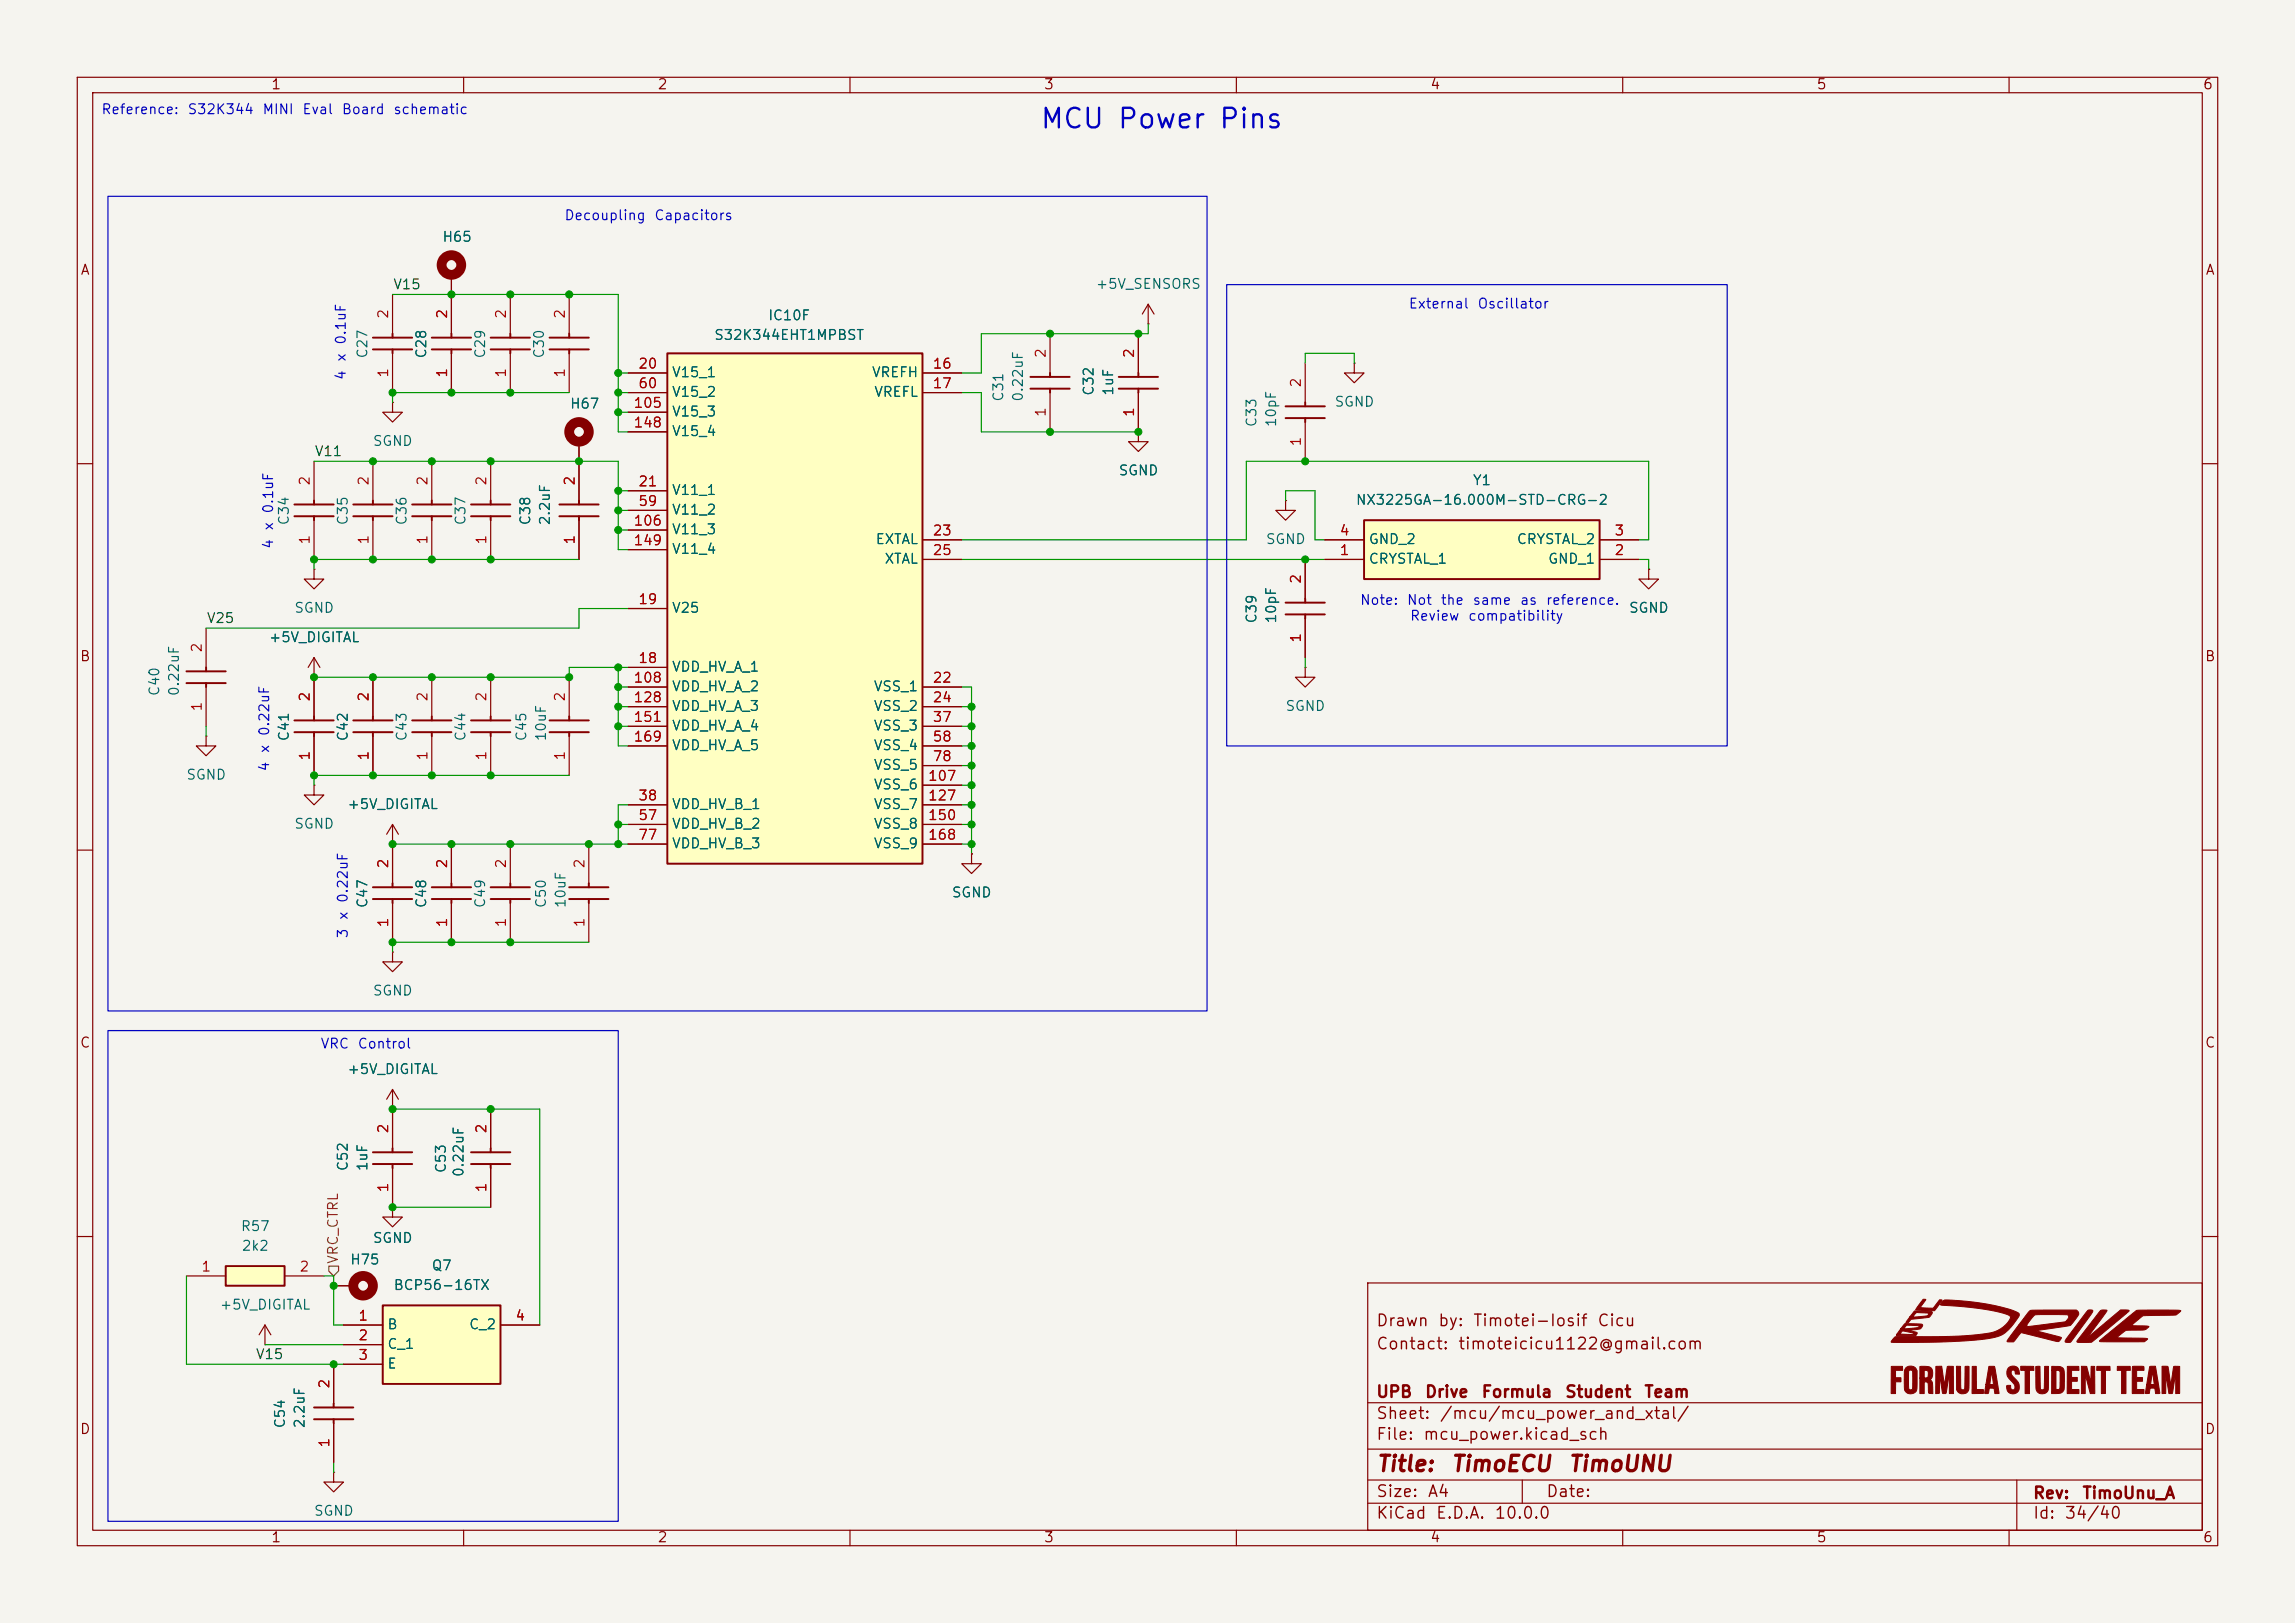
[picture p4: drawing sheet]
<svg xmlns="http://www.w3.org/2000/svg" width="297mm" height="210mm" viewBox="0 0 297 210" stroke-linecap="round" stroke-linejoin="round" font-family="sans-serif">
<defs><g id="words">
<g font-size="2.5" fill="#0000c2">
<text x="134.5" y="17.3">MCU</text>
<text x="144.5" y="17.3">Power</text>
<text x="157.6" y="17.3">Pins</text>
</g>
<g font-size="2" fill="#840000">
<text x="178" y="190.9">Title:</text>
<text x="187.7" y="190.9">TimoECU</text>
<text x="202.8" y="190.9">TimoUNU</text>
</g>
<g font-size="1.5" fill="#840000">
<text x="178" y="172">Drawn</text>
<text x="186" y="172">by:</text>
<text x="190.5" y="172">Timotei-Iosif</text>
<text x="206.6" y="172">Cicu</text>
<text x="178" y="175">Contact:</text>
<text x="188.6" y="175">timoteicicu1122@gmail.com</text>
<text x="178" y="184">Sheet:</text>
<text x="178" y="181.2">UPB</text>
<text x="184.3" y="181.2">Drive</text>
<text x="186.2" y="184">/mcu/mcu_power_and_xtal/</text>
<text x="191.6" y="181.2">Formula</text>
<text x="202.4" y="181.2">Student</text>
<text x="212.7" y="181.2">Team</text>
<text x="178" y="186.7">File:</text>
<text x="184.1" y="186.7">mcu_power.kicad_sch</text>
<text x="178" y="196.9">KiCad</text>
<text x="178" y="194.1">Size:</text>
<text x="184.7" y="194.1">A4</text>
<text x="185.7" y="196.9">E.D.A.</text>
<text x="193.3" y="196.9">10.0.0</text>
<text x="200" y="194.1">Date:</text>
<text x="263" y="194.3">Rev:</text>
<text x="263" y="196.9">Id:</text>
<text x="267.1" y="196.9">34/40</text>
<text x="269.4" y="194.3">TimoUnu_A</text>
</g>
<g font-size="1.3" fill="#840000">
<text x="35" y="11.9">1</text>
<text x="85" y="11.9">2</text>
<text x="135" y="11.9">3</text>
<text x="185" y="11.9">4</text>
<text x="235" y="11.9">5</text>
<text x="285" y="11.9">6</text>
<text x="10.3" y="35.9">A</text>
<text x="285.3" y="35.9">A</text>
<text x="10.3" y="85.9">B</text>
<text x="285.3" y="85.9">B</text>
<text x="10.3" y="135.9">C</text>
<text x="285.3" y="135.9">C</text>
<text x="10.3" y="185.9">D</text>
<text x="285.3" y="185.9">D</text>
<text x="35" y="199.9">1</text>
<text x="85" y="199.9">2</text>
<text x="135" y="199.9">3</text>
<text x="185" y="199.9">4</text>
<text x="235" y="199.9">5</text>
<text x="285" y="199.9">6</text>
</g>
<g font-size="1.3" fill="#0000c2">
<text x="13" y="15.1">Reference:</text>
<text x="24.2" y="15.1">S32K344</text>
<text x="33.9" y="15.1">MINI</text>
<text x="39" y="15.1">Eval</text>
<text x="44.1" y="15.1">Board</text>
<text x="50.8" y="15.1">schematic</text>
<text x="73" y="28.8">Decoupling</text>
<text x="84.6" y="28.8">Capacitors</text>
<text x="182.2" y="40.2">External</text>
<text x="191.1" y="40.2">Oscillator</text>
<text x="45.1" y="46.9" transform="rotate(-90 45.1 46.9)">x</text>
<text x="45.1" y="44.7" transform="rotate(-90 45.1 44.7)">0.1uF</text>
<text x="45.1" y="49.3" transform="rotate(-90 45.1 49.3)">4</text>
<text x="35.7" y="71.1" transform="rotate(-90 35.7 71.1)">4</text>
<text x="35.7" y="68.7" transform="rotate(-90 35.7 68.7)">x</text>
<text x="35.7" y="66.5" transform="rotate(-90 35.7 66.5)">0.1uF</text>
<text x="175.9" y="78.6">Note:</text>
<text x="182" y="78.6">Not</text>
<text x="182.4" y="80.6">Review</text>
<text x="186.4" y="78.6">the</text>
<text x="189.9" y="80.6">compatibility</text>
<text x="190.5" y="78.6">same</text>
<text x="196.6" y="78.6">as</text>
<text x="200" y="78.6">reference.</text>
<text x="35.2" y="95.3" transform="rotate(-90 35.2 95.3)">0.22uF</text>
<text x="35.2" y="99.9" transform="rotate(-90 35.2 99.9)">4</text>
<text x="35.2" y="97.5" transform="rotate(-90 35.2 97.5)">x</text>
<text x="45.3" y="119.1" transform="rotate(-90 45.3 119.1)">x</text>
<text x="45.3" y="116.9" transform="rotate(-90 45.3 116.9)">0.22uF</text>
<text x="45.3" y="121.5" transform="rotate(-90 45.3 121.5)">3</text>
<text x="41.4" y="136">VRC</text>
<text x="46.2" y="136">Control</text>
</g>
<g font-size="1.3" fill="#006464">
<text x="57.2" y="31.6">H65</text>
<text x="99.3" y="41.8">IC10F</text>
<text x="141.7" y="37.7">+5V_SENSORS</text>
<text x="47.9" y="46.5" transform="rotate(-90 47.9 46.5)">C27</text>
<text x="55.5" y="46.5" transform="rotate(-90 55.5 46.5)">C28</text>
<text x="63.1" y="46.5" transform="rotate(-90 63.1 46.5)">C29</text>
<text x="70.7" y="46.5" transform="rotate(-90 70.7 46.5)">C30</text>
<text x="92.3" y="44.3">S32K344EHT1MPBST</text>
<text x="73.7" y="53.2">H67</text>
<text x="86.9" y="49.1">V15_1</text>
<text x="86.9" y="51.7">V15_2</text>
<text x="112.7" y="49.1">VREFH</text>
<text x="113" y="51.7">VREFL</text>
<text x="130.1" y="52.1" transform="rotate(-90 130.1 52.1)">C31</text>
<text x="132.7" y="52.1" transform="rotate(-90 132.7 52.1)">0.22uF</text>
<text x="141.8" y="51.3" transform="rotate(-90 141.8 51.3)">C32</text>
<text x="144.4" y="51.3" transform="rotate(-90 144.4 51.3)">1uF</text>
<text x="172.6" y="52.9">SGND</text>
<text x="48.2" y="58">SGND</text>
<text x="86.9" y="54.2">V15_3</text>
<text x="86.9" y="56.7">V15_4</text>
<text x="162.9" y="55.4" transform="rotate(-90 162.9 55.4)">C33</text>
<text x="165.5" y="55.4" transform="rotate(-90 165.5 55.4)">10pF</text>
<text x="86.9" y="64.4">V11_1</text>
<text x="144.7" y="61.8">SGND</text>
<text x="175.4" y="65.6">NX3225GA-16.000M-STD-CRG-2</text>
<text x="190.5" y="63.1">Y1</text>
<text x="37.7" y="68.1" transform="rotate(-90 37.7 68.1)">C34</text>
<text x="45.3" y="68.1" transform="rotate(-90 45.3 68.1)">C35</text>
<text x="52.9" y="68.1" transform="rotate(-90 52.9 68.1)">C36</text>
<text x="60.6" y="68.1" transform="rotate(-90 60.6 68.1)">C37</text>
<text x="68.9" y="68.1" transform="rotate(-90 68.9 68.1)">C38</text>
<text x="71.5" y="68.1" transform="rotate(-90 71.5 68.1)">2.2uF</text>
<text x="86.9" y="66.9">V11_2</text>
<text x="86.9" y="69.4">V11_3</text>
<text x="86.9" y="72">V11_4</text>
<text x="113.2" y="70.7">EXTAL</text>
<text x="163.7" y="70.7">SGND</text>
<text x="177" y="70.7">GND_2</text>
<text x="196.2" y="70.7">CRYSTAL_2</text>
<text x="114.4" y="73.3">XTAL</text>
<text x="177" y="73.3">CRYSTAL_1</text>
<text x="200.3" y="73.3">GND_1</text>
<text x="34.7" y="83.4">+5V_DIGITAL</text>
<text x="38" y="79.6">SGND</text>
<text x="86.9" y="79.6">V25</text>
<text x="162.9" y="80.8" transform="rotate(-90 162.9 80.8)">C39</text>
<text x="165.5" y="80.8" transform="rotate(-90 165.5 80.8)">10pF</text>
<text x="210.7" y="79.6">SGND</text>
<text x="86.9" y="87.2">VDD_HV_A_1</text>
<text x="86.9" y="89.8">VDD_HV_A_2</text>
<text x="113" y="89.8">VSS_1</text>
<text x="20.9" y="90.2" transform="rotate(-90 20.9 90.2)">C40</text>
<text x="23.5" y="90.2" transform="rotate(-90 23.5 90.2)">0.22uF</text>
<text x="86.9" y="92.3">VDD_HV_A_3</text>
<text x="86.9" y="94.8">VDD_HV_A_4</text>
<text x="113" y="92.3">VSS_2</text>
<text x="113" y="94.8">VSS_3</text>
<text x="166.3" y="92.3">SGND</text>
<text x="24" y="101.2">SGND</text>
<text x="37.7" y="96" transform="rotate(-90 37.7 96)">C41</text>
<text x="45.3" y="96" transform="rotate(-90 45.3 96)">C42</text>
<text x="52.9" y="96" transform="rotate(-90 52.9 96)">C43</text>
<text x="60.6" y="96" transform="rotate(-90 60.6 96)">C44</text>
<text x="68.4" y="96" transform="rotate(-90 68.4 96)">C45</text>
<text x="71" y="96" transform="rotate(-90 71 96)">10uF</text>
<text x="86.9" y="97.4">VDD_HV_A_5</text>
<text x="113" y="97.4">VSS_4</text>
<text x="113" y="99.9">VSS_5</text>
<text x="38" y="107.5">SGND</text>
<text x="44.9" y="105">+5V_DIGITAL</text>
<text x="86.9" y="105">VDD_HV_B_1</text>
<text x="86.9" y="107.5">VDD_HV_B_2</text>
<text x="113" y="102.5">VSS_6</text>
<text x="113" y="105">VSS_7</text>
<text x="113" y="107.5">VSS_8</text>
<text x="86.9" y="110.1">VDD_HV_B_3</text>
<text x="113" y="110.1">VSS_9</text>
<text x="47.9" y="117.6" transform="rotate(-90 47.9 117.6)">C47</text>
<text x="55.5" y="117.6" transform="rotate(-90 55.5 117.6)">C48</text>
<text x="63.1" y="117.6" transform="rotate(-90 63.1 117.6)">C49</text>
<text x="71" y="117.6" transform="rotate(-90 71 117.6)">C50</text>
<text x="73.5" y="117.6" transform="rotate(-90 73.5 117.6)">10uF</text>
<text x="123.1" y="116.4">SGND</text>
<text x="48.2" y="129.1">SGND</text>
<text x="44.9" y="139.3">+5V_DIGITAL</text>
<text x="45.3" y="151.6" transform="rotate(-90 45.3 151.6)">C52</text>
<text x="47.9" y="151.6" transform="rotate(-90 47.9 151.6)">1uF</text>
<text x="58" y="151.9" transform="rotate(-90 58 151.9)">C53</text>
<text x="60.3" y="152.4" transform="rotate(-90 60.3 152.4)">0.22uF</text>
<text x="31.1" y="159.6">R57</text>
<text x="48.2" y="161.1">SGND</text>
<text x="31.2" y="162.2">2k2</text>
<text x="45.2" y="163.9">H75</text>
<text x="50.8" y="167.2">BCP56-16TX</text>
<text x="55.8" y="164.7">Q7</text>
<text x="28.4" y="169.8">+5V_DIGITAL</text>
<text x="50" y="172.3">B</text>
<text x="60.6" y="172.3">C_2</text>
<text x="50" y="174.9">C_1</text>
<text x="50" y="177.4">E</text>
<text x="37.2" y="184.9" transform="rotate(-90 37.2 184.9)">C54</text>
<text x="39.7" y="184.9" transform="rotate(-90 39.7 184.9)">2.2uF</text>
<text x="40.5" y="196.4">SGND</text>
</g>
<g font-size="1.3" fill="#a90000">
<text x="50.5" y="41.3" transform="rotate(-90 50.5 41.3)">2</text>
<text x="58.2" y="41.3" transform="rotate(-90 58.2 41.3)">2</text>
<text x="65.8" y="41.3" transform="rotate(-90 65.8 41.3)">2</text>
<text x="73.4" y="41.3" transform="rotate(-90 73.4 41.3)">2</text>
<text x="135.6" y="46.4" transform="rotate(-90 135.6 46.4)">2</text>
<text x="147.1" y="46.4" transform="rotate(-90 147.1 46.4)">2</text>
<text x="50.5" y="49" transform="rotate(-90 50.5 49)">1</text>
<text x="58.2" y="49" transform="rotate(-90 58.2 49)">1</text>
<text x="65.8" y="49" transform="rotate(-90 65.8 49)">1</text>
<text x="73.4" y="49" transform="rotate(-90 73.4 49)">1</text>
<text x="81.9" y="53.1">105</text>
<text x="82.5" y="48">20</text>
<text x="82.5" y="50.5">60</text>
<text x="120.6" y="48">16</text>
<text x="120.6" y="50.5">17</text>
<text x="168.7" y="50.2" transform="rotate(-90 168.7 50.2)">2</text>
<text x="81.9" y="55.6">148</text>
<text x="135.6" y="54" transform="rotate(-90 135.6 54)">1</text>
<text x="147.1" y="54" transform="rotate(-90 147.1 54)">1</text>
<text x="168.7" y="57.9" transform="rotate(-90 168.7 57.9)">1</text>
<text x="40.4" y="62.9" transform="rotate(-90 40.4 62.9)">2</text>
<text x="48" y="62.9" transform="rotate(-90 48 62.9)">2</text>
<text x="55.6" y="62.9" transform="rotate(-90 55.6 62.9)">2</text>
<text x="63.2" y="62.9" transform="rotate(-90 63.2 62.9)">2</text>
<text x="74.7" y="62.9" transform="rotate(-90 74.7 62.9)">2</text>
<text x="82.5" y="63.2">21</text>
<text x="82.5" y="65.8">59</text>
<text x="40.4" y="70.6" transform="rotate(-90 40.4 70.6)">1</text>
<text x="48" y="70.6" transform="rotate(-90 48 70.6)">1</text>
<text x="55.6" y="70.6" transform="rotate(-90 55.6 70.6)">1</text>
<text x="63.2" y="70.6" transform="rotate(-90 63.2 70.6)">1</text>
<text x="74.7" y="70.6" transform="rotate(-90 74.7 70.6)">1</text>
<text x="81.9" y="68.3">106</text>
<text x="81.9" y="70.9">149</text>
<text x="120.6" y="69.6">23</text>
<text x="173.3" y="69.6">4</text>
<text x="208.8" y="69.6">3</text>
<text x="120.6" y="72.1">25</text>
<text x="168.7" y="75.6" transform="rotate(-90 168.7 75.6)">2</text>
<text x="173.3" y="72.1">1</text>
<text x="208.8" y="72.1">2</text>
<text x="82.5" y="78.5">19</text>
<text x="168.7" y="83.3" transform="rotate(-90 168.7 83.3)">1</text>
<text x="26.4" y="84.5" transform="rotate(-90 26.4 84.5)">2</text>
<text x="81.9" y="88.6">108</text>
<text x="82.5" y="86.1">18</text>
<text x="120.6" y="88.6">22</text>
<text x="26.4" y="92.1" transform="rotate(-90 26.4 92.1)">1</text>
<text x="40.4" y="90.9" transform="rotate(-90 40.4 90.9)">2</text>
<text x="48" y="90.9" transform="rotate(-90 48 90.9)">2</text>
<text x="55.6" y="90.9" transform="rotate(-90 55.6 90.9)">2</text>
<text x="63.2" y="90.9" transform="rotate(-90 63.2 90.9)">2</text>
<text x="73.4" y="90.9" transform="rotate(-90 73.4 90.9)">2</text>
<text x="81.9" y="91.2">128</text>
<text x="81.9" y="93.7">151</text>
<text x="120.6" y="91.2">24</text>
<text x="120.6" y="93.7">37</text>
<text x="40.4" y="98.5" transform="rotate(-90 40.4 98.5)">1</text>
<text x="48" y="98.5" transform="rotate(-90 48 98.5)">1</text>
<text x="55.6" y="98.5" transform="rotate(-90 55.6 98.5)">1</text>
<text x="63.2" y="98.5" transform="rotate(-90 63.2 98.5)">1</text>
<text x="73.4" y="98.5" transform="rotate(-90 73.4 98.5)">1</text>
<text x="81.9" y="96.3">169</text>
<text x="120" y="101.3">107</text>
<text x="120.6" y="96.3">58</text>
<text x="120.6" y="98.8">78</text>
<text x="82.5" y="103.9">38</text>
<text x="82.5" y="106.4">57</text>
<text x="120" y="103.9">127</text>
<text x="120" y="106.4">150</text>
<text x="50.5" y="112.5" transform="rotate(-90 50.5 112.5)">2</text>
<text x="58.2" y="112.5" transform="rotate(-90 58.2 112.5)">2</text>
<text x="65.8" y="112.5" transform="rotate(-90 65.8 112.5)">2</text>
<text x="75.9" y="112.5" transform="rotate(-90 75.9 112.5)">2</text>
<text x="82.5" y="109">77</text>
<text x="120" y="109">168</text>
<text x="50.5" y="120.1" transform="rotate(-90 50.5 120.1)">1</text>
<text x="58.2" y="120.1" transform="rotate(-90 58.2 120.1)">1</text>
<text x="65.8" y="120.1" transform="rotate(-90 65.8 120.1)">1</text>
<text x="75.9" y="120.1" transform="rotate(-90 75.9 120.1)">1</text>
<text x="50.5" y="146.8" transform="rotate(-90 50.5 146.8)">2</text>
<text x="63.2" y="146.8" transform="rotate(-90 63.2 146.8)">2</text>
<text x="50.5" y="154.4" transform="rotate(-90 50.5 154.4)">1</text>
<text x="63.2" y="154.4" transform="rotate(-90 63.2 154.4)">1</text>
<text x="26" y="164.8">1</text>
<text x="38.7" y="164.8">2</text>
<text x="46.3" y="171.2">1</text>
<text x="46.3" y="173.7">2</text>
<text x="66.6" y="171.2">4</text>
<text x="42.9" y="179.8" transform="rotate(-90 42.9 179.8)">2</text>
<text x="46.3" y="176.3">3</text>
<text x="42.9" y="187.4" transform="rotate(-90 42.9 187.4)">1</text>
</g>
<g font-size="1.3" fill="#0f0f0f">
<text x="50.8" y="37.8">V15</text>
<text x="40.6" y="59.3">V11</text>
<text x="26.7" y="80.9">V25</text>
<text x="33" y="176.2">V15</text>
</g>
<text font-size="1.3" fill="#725600" x="44" y="163.6" transform="rotate(-90 44 163.6)">VRC_CTRL</text>
</g></defs>
<path d="M0 0h297v210h-297z" fill="#f5f4ef" stroke="#f5f4ef" stroke-width=".13"/>
<g fill="none" stroke="#840000" stroke-width=".15">
<path d="M10 10h277v190h-277zM12 12h273v186h-273zM60 10v2M110 10v2M160 10v2M210 10v2M260 10v2M58.4 35.6v2.5M148.6 39.4l-.8 1.2M148.6 39.4l.8 1.2M148.6 39.4v2.5M48.3 59.7v5.1"/>
<path d="M135.9 43.2v5.1M135.9 50.8v5.1M147.3 55.9v1.3h1.3l-1.3 1.2-1.3-1.2h1.3M147.3 55.9h.1M147.3 43.2v5.1M147.3 50.8v5.1M148.6 41.9h.1M10 60h2M48.3 67.3v5.1M285 60h2M55.9 87.6v5.1M55.9 95.3v5"/>
<path d="M63.5 87.6v5.1M63.5 95.3v5M10 110h2M40.6 101.6v1.3h1.3l-1.3 1.2-1.2-1.2h1.2M40.6 101.6h.1M50.8 109.2h.1M50.8 106.7l-.8 1.3M50.8 106.7l.8 1.3M50.8 106.7v2.5M125.7 110.5v1.3h1.3l-1.3 1.2-1.2-1.2h1.2M125.7 110.5h.1M285 110h2"/>
<path d="M10 160h2M177 166h108v32h-108zM285 160h2M60 198v2M110 198v2M160 198v2M177 194.5h108M177 191.5h108M177 187.5h108M177 181.5h108M197 191.5v3M210 198v2"/>
<path d="M260 198v2M261 191.5v6.5"/>
</g>
<g fill="none" stroke="#840000" stroke-width=".25">
<path d="M133.3 50.3h5.1M133.3 48.8h5.1M135.9 48.3v.5M135.9 50.3v.5M144.8 50.3h5.1M144.8 48.8h5.1M147.3 48.3v.5M147.3 50.3v.5M45.7 66.8h5.1M45.7 65.3h5.1M48.3 64.8v.5M48.3 66.8v.5"/>
<path d="M53.3 94.7h5.1M53.3 93.2h5.1M55.9 92.7v.5M55.9 94.7v.6M61 94.7h5M61 93.2h5M63.5 92.7v.5M63.5 94.7v.6"/>
</g>
<circle cx="58.4" cy="34.3" r="1.27" fill="none" stroke="#840000" stroke-width="1.3"/>
<path d="M86.4 45.7h33v66.1h-33z" fill="#ffffc2"/>
<g fill="none" stroke="#840000" stroke-width=".25">
<path d="M86.4 45.7h33v66.1h-33zM166.4 54.1h5M166.4 52.6h5M168.9 52.1v.5M168.9 54.1v.5M38.1 66.8h5.1M38.1 65.3h5.1M40.6 64.8v.5M40.6 66.8v.5M166.4 79.5h5M166.4 78h5M168.9 77.5v.5"/>
<path d="M168.9 79.5v.5M24.1 88.4h5.1M24.1 86.9h5.1M26.7 86.4v.5M26.7 88.4v.5M38.1 94.7h5.1M38.1 93.2h5.1M40.6 92.7v.5M40.6 94.7v.6M71.1 94.7h5.1M71.1 93.2h5.1M73.7 92.7v.5"/>
<path d="M73.7 94.7v.6"/>
</g>
<g fill="none" stroke="#840000" stroke-width=".15">
<path d="M40.6 59.7v5.1M74.9 57.2v2.5M81.3 48.3h5.1M81.3 50.8h5.1M81.3 53.3h5.1M81.3 55.9h5.1M119.4 48.3h5.1M119.4 50.8h5.1M168.9 47v5.1M168.9 54.6v5.1M175.3 47v1.3h1.2l-1.2 1.2-1.3-1.2h1.3M175.3 47h.1"/>
<path d="M40.6 73.7v1.2h1.3l-1.3 1.3-1.2-1.3h1.2M40.6 73.7h.1M40.6 67.3v5.1M81.3 78.7h5.1M81.3 63.5h5.1M81.3 66h5.1M81.3 68.6h5.1M81.3 71.1h5.1M119.4 69.9h5.1M119.4 72.4h5.1M166.4 64.8v1.2h1.2l-1.2 1.3-1.3-1.3h1.3M166.4 64.8h.1"/>
<path d="M168.9 72.4v5.1M213.4 73.7v1.2h1.2l-1.2 1.3-1.3-1.3h1.3M213.4 73.7h.1M26.7 95.3v1.2h1.2l-1.2 1.3-1.3-1.3h1.3M26.7 95.3h.1M26.7 81.3v5.1M26.7 88.9v5.1M40.6 87.6h.1M40.6 85.1v7.6M40.6 95.3v5M40.6 85.1l-.7 1.3M40.6 85.1l.8 1.3"/>
<path d="M73.7 87.6v5.1M73.7 95.3v5M81.3 86.4h5.1M81.3 88.9h5.1M81.3 91.4h5.1M81.3 94h5.1M81.3 96.5h5.1M119.4 88.9h5.1M119.4 91.4h5.1M119.4 94h5.1M119.4 96.5h5.1M119.4 99.1h5.1"/>
<path d="M168.9 86.4v1.2h1.3l-1.3 1.3-1.3-1.3h1.3M168.9 86.4h.1M168.9 80v5.1M81.3 104.1h5.1M81.3 106.7h5.1M81.3 109.2h5.1M119.4 104.1h5.1M119.4 106.7h5.1M119.4 109.2h5.1M119.4 101.6h5.1"/>
</g>
<circle cx="74.9" cy="55.9" r="1.27" fill="none" stroke="#840000" stroke-width="1.3"/>
<path d="M176.5 67.3h30.5v7.6h-30.5z" fill="#ffffc2"/>
<g fill="none" stroke="#840000" stroke-width=".25">
<path d="M48.3 45.2h5M48.3 43.7h5M50.8 43.2v.5M50.8 45.2v.5M55.9 45.2h5.1M55.9 43.7h5.1M58.4 43.2v.5M58.4 45.2v.5M63.5 45.2h5.1M63.5 43.7h5.1M66 43.2v.5M66 45.2v.5"/>
<path d="M71.1 45.2h5.1M71.1 43.7h5.1M73.7 43.2v.5M73.7 45.2v.5M53.3 66.8h5.1M53.3 65.3h5.1M55.9 64.8v.5M55.9 66.8v.5M61 66.8h5M61 65.3h5M63.5 64.8v.5M63.5 66.8v.5"/>
<path d="M72.4 66.8h5.1M72.4 65.3h5.1M74.9 64.8v.5M74.9 66.8v.5M176.5 67.3h30.5v7.6h-30.5zM45.7 94.7h5.1M45.7 93.2h5.1M48.3 92.7v.5M48.3 94.7v.6"/>
</g>
<g fill="none" stroke="#840000" stroke-width=".15">
<path d="M50.8 38.1v5.1M58.4 38.1v5.1M66 38.1v5.1M73.7 38.1v5.1M50.8 52.1v1.2h1.3l-1.3 1.3-1.3-1.3h1.3M50.8 52.1h.1M50.8 45.7v5.1M55.9 59.7v5.1M58.4 45.7v5.1M63.5 59.7v5.1M66 45.7v5.1M73.7 45.7v5.1"/>
<path d="M74.9 59.7v5.1M55.9 67.3v5.1M63.5 67.3v5.1M74.9 67.3v5.1M171.4 72.4h5.1M171.4 69.9h5.1M207 72.4h5.1M207 69.9h5.1M48.3 87.6v5.1M48.3 95.3v5"/>
</g>
<g fill="#840000" stroke="#840000" stroke-width=".13">
<path d="M244.8 176.8h1.4v.5h-.9v1h.7v.5h-.7v1.5h-.6z"/>
<path d="M245.2 173l.8-.1a67.2 67.2 0 0 0 11.8-.5 3.4 3.4 0 0 0 2.4-2l-.1-.1a11.9 11.9 0 0 0-4.4-1l-4.4-.4-.2-.1a.85 .85 0 0 1 1.1-.6 27.1 27.1 0 0 1 8.8 1.6 .47 .47 0 0 1 .3 .4 .47 .47 0 0 1-.2 .4 4.8 4.8 0 0 1-4.1 2.7 88.8 88.8 0 0 1-12.3 .3z"/>
<path d="M247.8 169.6l1.4 .1a1.07 1.07 0 0 1 .9 .1l-.1 .2a.86 .86 0 0 1-1 .5l-1.7 .2-.2 .2a.28 .28 0 0 1-.4 .2 .97 .97 0 0 1 1.2-.7l.8-.1a.84 .84 0 0 0 .8-.2v-.2h-.9a.74 .74 0 0 0-1 .5h-.5z"/>
<path d="M246.7 177a.9 .9 0 0 1 1.4 .4v1.5a1.52 1.52 0 0 1-.2 1.2 .89 .89 0 0 1-1.1 .1 .89 .89 0 0 1-.4-1v-.7h.6v.4a1.06 1.06 0 0 0 .1 .9 .33 .33 0 0 0 .4-.1 .33 .33 0 0 0 0-.4v-1.5a.32 .32 0 0 0 0-.4 .32 .32 0 0 0-.5 0v1.1h-.6l.1-1.1z"/>
<path d="M246.5 171.3h2.2a.37 .37 0 0 1-.2 .7l-1.5 .2h.2a1.23 1.23 0 0 1 .9 .3l-.2 .4-2.5-.1 .1-.2h2.2l-.1-.1-1-.2a.47 .47 0 0 0-.7 .3h-.4l.5-.7 1.9-.1 .4-.1-.1-.2h-1.5l-.3 .4h-.4z"/>
<path d="M248.5 176.8h.6a.87 .87 0 0 1 .8 .3 .87 .87 0 0 1 .2 .9l-.1 .4-.2 .1a1.12 1.12 0 0 1 .3 1.2v.6h-.3l-.2-.1v-.6a.57 .57 0 0 0-.4-.8h-.2v1.5h-.5v-2h.5a.38 .38 0 0 0 .4 0 .38 .38 0 0 0 .1-.5 .39 .39 0 0 0 0-.4 .39 .39 0 0 0-.5-.1v1h-.5z"/>
<path d="M250.5 176.8h.8l.3 2.4 .4-2.1a.28 .28 0 0 1 .1-.3 .28 .28 0 0 1 .3 0h.4v3.5h-.5v-2.5l-.3 1.7a.92 .92 0 0 1-.2 .8l-.4-.1-.4-2.3v2.4h-.5z"/>
<path d="M248.9 168.1l.3 .1-.7 1 1.7 .1 .8-1.1h.3l-.9 1.4-2.5-.1z"/>
<path d="M253.2 176.8h.5v2.7a.27 .27 0 0 0 .3 .3 .27 .27 0 0 0 .3-.3v-2.7h.5v2.4a.87 .87 0 0 1-.5 1.1 .87 .87 0 0 1-1.1-.5z"/>
<path d="M255.2 176.8h.6v3h.9v.5h-1.5z"/>
<path d="M257.4 176.8h.6a.78 .78 0 0 1 .3 .8l.4 2.7h-.5l-.1-.7h-.7v.1a.47 .47 0 0 1-.2 .6h-.4l.2-1.1 1-.1-.3-1.6-.2 1.7h-.5z"/>
<path d="M262.7 169.6l.6-.1h5.4a.6 .6 0 0 1 0 1.1l-.1 .1a1.33 1.33 0 0 1-1 .9l-4 .6 3.1 .8a.52 .52 0 0 1-.7 .5l-4.4-1.1-.6 .7a.94 .94 0 0 1-1.2 .5l-.1-.1 .2-.2 1.3-1.8h1.1v.1h.2l4.1-.5a.95 .95 0 0 0 1-.4 .34 .34 0 0 0 .1-.5 .34 .34 0 0 0-.5-.1h-3.7a2.7 2.7 0 0 0-1.2 1.4h-1.1z"/>
<path d="M259.9 177a.85 .85 0 0 1 1-.2 .85 .85 0 0 1 .4 1h-.5v-.2a.28 .28 0 0 0-.4-.3 .28 .28 0 0 0-.1 .4l.2 .5a1.53 1.53 0 0 1 .8 1.6 .81 .81 0 0 1-1.1 .6 .81 .81 0 0 1-.4-1.1h.4v.3a.31 .31 0 0 0 .5 .2 .31 .31 0 0 0 0-.5l-.2-.4a1.49 1.49 0 0 1-.7-1.7z"/>
<path d="M261.5 176.8h1.7v.5h-.6v3h-.5v-3h-.6z"/>
<path d="M263.4 176.8h.6v2.7a.25 .25 0 0 0 .3 .3 .25 .25 0 0 0 .3-.2v-2.8h.5v2.4a.86 .86 0 0 1-.8 1.2 .86 .86 0 0 1-.8-1.2z"/>
<path d="M265.5 176.8h1a.76 .76 0 0 1 .7 1v1.4a.91 .91 0 0 1-.3 .9 .91 .91 0 0 1-.9 .2h-.5v-3h.6v2.5h.2a.3 .3 0 0 0 .3-.4v-1.9l-.3-.2h-.8z"/>
<path d="M270.2 169.6v-.1a.44 .44 0 0 1 .6 .2l-2.4 3.4a.73 .73 0 0 1-.7 .6h-.4v-.3z"/>
<path d="M267.5 176.8h1.5v.5h-.9v.9h.7v.5h-.7v1.1h.9v.5h-1.5z"/>
<path d="M269.4 176.8h.6l.6 2v-2h.5v3.5h-.6l-.6-2.5v2.5h-.5z"/>
<path d="M271.8 169.7l.3-.2 .6 .1-2.5 3.4 3.7-3a1.09 1.09 0 0 1 1.3-.5l.3 .1a1.5 1.5 0 0 1-.8 .7l-3.3 2.8a1.42 1.42 0 0 1-.9 .6h-1.5l-.2-.1z"/>
<path d="M271.4 176.8h1.7v.5h-.6v3h-.6v-3h-.6z"/>
<path d="M271.7 173.5l4.8-3.9 5.3-.1 .4 .1-.1 .2a1.11 1.11 0 0 1-1.2 .4h-2.9a1.17 1.17 0 0 0-1.3 .5l-.8 .8 2.2 .2a1.2 1.2 0 0 1-1.2 .4h-.8a1.39 1.39 0 0 0-1.3 .2l-.8 .8h2.8a1.63 1.63 0 0 1 1.1 .2l-.4 .3h-5.5h-.2z"/>
<path d="M274 176.8h1.7v.5h-.6v3h-.5v-3h-.6z"/>
<path d="M276 176.8h1.4l.1 .5h-1v.9l.8 .1v.4h-.8v1.1h1v.5h-1.6z"/>
<path d="M278.2 176.8h.7l.6 3.5h-.5l-.1-.3a.27 .27 0 0 0 0-.3 .27 .27 0 0 0-.3-.1l-.3 .1-.1 .6h-.6l.2-1.1 1-.1-.2-1.5-.3 1.6h-.5z"/>
<path d="M279.8 176.8l.8 .1 .3 2.3 .3-2.1a.28 .28 0 0 1 .2-.3 .28 .28 0 0 1 .3 0h.4v3.5h-.5l-.1-2.5-.3 2.2a.28 .28 0 0 1-.1 .3 .28 .28 0 0 1-.3 0h-.1l-.4-2.4v2.4h-.5z"/>
</g>
<path d="M29.2 163.8h7.6v2.6h-7.6z" fill="#ffffc2"/>
<path d="M48.3 150.6h5M48.3 149.1h5M50.8 148.6v.5M50.8 150.6v.5M61 150.6h5M61 149.1h5M63.5 148.6v.5M63.5 150.6v.5M29.2 163.8h7.6v2.6h-7.6z" fill="none" stroke="#840000" stroke-width=".25"/>
<path d="M50.8 156.2v1.3h1.3l-1.3 1.3-1.3-1.3h1.3M50.8 156.2h.1M50.8 143.5v5.1M50.8 151.1v5.1M63.5 143.5v5.1M63.5 151.1v5.1M24.1 165.1h5.1M36.8 165.1h5.1M43.2 166.4h2.5" fill="none" stroke="#840000" stroke-width=".15"/>
<circle cx="47" cy="166.4" r="1.27" fill="none" stroke="#840000" stroke-width="1.3"/>
<path d="M49.5 168.9h15.3v10.2h-15.3z" fill="#ffffc2"/>
<g fill="none" stroke="#840000" stroke-width=".25">
<path d="M48.3 116.3h5M48.3 114.8h5M50.8 114.3v.5M50.8 116.3v.5M55.9 116.3h5.1M55.9 114.8h5.1M58.4 114.3v.5M58.4 116.3v.5M63.5 116.3h5.1M63.5 114.8h5.1M66 114.3v.5M66 116.3v.5"/>
<path d="M73.7 116.3h5M73.7 114.8h5M76.2 114.3v.5M76.2 116.3v.5M49.5 168.9h15.3v10.2h-15.3zM40.6 183.6h5.1M40.6 182.1h5.1M43.2 181.6v.5M43.2 183.6v.6"/>
</g>
<g fill="none" stroke="#840000" stroke-width=".15">
<path d="M58.4 35.6v7.6M58.4 45.7v5.1M74.9 57.2v7.6M81.3 48.3h5.1M81.3 50.8h5.1M81.3 53.3h5.1M81.3 55.9h5.1M119.4 48.3h5.1M119.4 50.8h5.1M147.3 55.9h.1M147.3 43.2v5.1M147.3 50.8v5.1"/>
<path d="M74.9 67.3v5.1M81.3 78.7h5.1M81.3 63.5h5.1M81.3 66h5.1M81.3 68.6h5.1M81.3 71.1h5.1M119.4 69.9h5.1M119.4 72.4h5.1M168.9 72.4v5.1M171.4 69.9h5.1M171.4 72.4h5.1M207 69.9h5.1"/>
<path d="M207 72.4h5.1M213.4 73.7h.1M40.6 87.6h.1M40.6 87.6v5.1M40.6 95.3v5M48.3 87.6v5.1M48.3 95.3v5M81.3 86.4h5.1M81.3 88.9h5.1M81.3 91.4h5.1M81.3 94h5.1M81.3 96.5h5.1"/>
<path d="M119.4 88.9h5.1M119.4 91.4h5.1M119.4 94h5.1M119.4 96.5h5.1M119.4 99.1h5.1M168.9 80v5.1M50.8 109.2h.1M50.8 109.2v5.1M50.8 116.8v5.1M58.4 109.2v5.1M58.4 116.8v5.1M66 109.2v5.1"/>
<path d="M66 116.8v5.1M76.2 109.2v5.1M76.2 116.8v5.1M81.3 104.1h5.1M81.3 106.7h5.1M81.3 109.2h5.1M119.4 104.1h5.1M119.4 106.7h5.1M119.4 109.2h5.1M119.4 101.6h5.1M125.7 110.5h.1M50.8 123.2v1.3h1.3l-1.3 1.2-1.3-1.2h1.3"/>
<path d="M50.8 123.2h.1M50.8 143.5h.1M50.8 156.2h.1M50.8 141v7.6M50.8 151.1v5.1M50.8 141l-.8 1.2M50.8 141l.8 1.2M63.5 143.5v5.1M63.5 151.1v5.1M34.3 174h.1M34.3 171.5l-.8 1.2M34.3 171.5l.8 1.2"/>
<path d="M34.3 171.5v2.5M43.2 176.5v5.1M43.2 166.4h2.5M44.4 171.5h5.1M44.4 174h5.1M44.4 176.5h5.1M64.8 171.5h5M43.2 190.5v1.3h1.2l-1.2 1.2-1.3-1.2h1.3M43.2 190.5h.1M43.2 184.2v5"/>
</g>
<path d="M42.5 163.8h1.3v.7l-.6 .6-.7-.6z" fill="none" stroke="#725600" stroke-width=".15"/>
<g fill="none" stroke="#009600" stroke-width=".15">
<path d="M50.8 38.1h29.2v17.8h1.3M40.6 59.7h39.4v11.4h1.3M73.7 50.8h-22.9v1.3M80 50.8h1.3M80 48.3h1.3M80 53.3h1.3M124.5 50.8h2.5v5.1h20.3M148.6 41.9v1.3h-21.6v5.1h-2.5M168.9 47v-1.3h6.4v1.3M74.9 72.4h-34.3v1.3M80 63.5h1.3M80 68.6h1.3"/>
<path d="M80 66h1.3M81.3 78.7h-6.4v2.6h-48.2M124.5 69.9h36.8v-10.2h52.1v10.2h-1.3M124.5 72.4h46.9M166.4 64.8v-1.3h3.8v6.4h1.2M212.1 72.4h1.3v1.3M26.7 94v1.3M80 86.4v10.1h1.3M80 91.4h1.3M80 94h1.3M80 88.9h1.3M81.3 86.4h-7.6v1.2h-33.1"/>
<path d="M124.5 91.4h1.2M124.5 88.9h1.2v21.6M124.5 94h1.2M124.5 99.1h1.2M124.5 96.5h1.2M168.9 85.1v1.3M50.8 109.2h30.5M73.7 100.3h-33.1v1.3M80 106.7h1.3M81.3 104.1h-1.3v5.1M124.5 101.6h1.2M124.5 109.2h1.2"/>
<path d="M124.5 106.7h1.2M124.5 104.1h1.2M76.2 121.9h-25.4v1.3M50.8 143.5h19v28M50.8 156.2h12.7M24.1 165.1v11.4h20.3M34.3 174h10.1M41.9 165.1h1.3v6.4h1.2M43.2 189.2v1.3"/>
</g>
<path d="M14 25.4h142.2v105.4h-142.2zM158.7 36.8h64.8v59.7h-64.8zM14 133.4h66v63.5h-66z" fill="none" stroke="#0000c2" stroke-width=".15"/>
<g fill="#009600" stroke="#009600" stroke-width=".13">
<circle cx="50.8" cy="156.2" r=".46"/>
<circle cx="66" cy="121.9" r=".46"/>
<circle cx="50.8" cy="143.5" r=".46"/>
<circle cx="63.5" cy="143.5" r=".46"/>
<circle cx="66" cy="109.2" r=".46"/>
<circle cx="43.2" cy="166.4" r=".46"/>
<circle cx="43.2" cy="176.5" r=".46"/>
<circle cx="66" cy="50.8" r=".46"/>
<circle cx="48.3" cy="72.4" r=".46"/>
<circle cx="58.4" cy="38.1" r=".46"/>
<circle cx="66" cy="38.1" r=".46"/>
<circle cx="74.9" cy="59.7" r=".46"/>
<circle cx="80" cy="66" r=".46"/>
<circle cx="80" cy="88.9" r=".46"/>
<circle cx="80" cy="86.4" r=".46"/>
<circle cx="80" cy="63.5" r=".46"/>
<circle cx="80" cy="68.6" r=".46"/>
<circle cx="80" cy="50.8" r=".46"/>
<circle cx="80" cy="53.3" r=".46"/>
<circle cx="58.4" cy="50.8" r=".46"/>
<circle cx="63.5" cy="59.7" r=".46"/>
<circle cx="50.8" cy="50.8" r=".46"/>
<circle cx="40.6" cy="87.6" r=".46"/>
<circle cx="80" cy="91.4" r=".46"/>
<circle cx="80" cy="94" r=".46"/>
<circle cx="55.9" cy="59.7" r=".46"/>
<circle cx="48.3" cy="59.7" r=".46"/>
<circle cx="40.6" cy="100.3" r=".46"/>
<circle cx="48.3" cy="100.3" r=".46"/>
<circle cx="55.9" cy="100.3" r=".46"/>
<circle cx="48.3" cy="87.6" r=".46"/>
<circle cx="55.9" cy="87.6" r=".46"/>
<circle cx="63.5" cy="100.3" r=".46"/>
<circle cx="76.2" cy="109.2" r=".46"/>
<circle cx="73.7" cy="87.6" r=".46"/>
<circle cx="63.5" cy="72.4" r=".46"/>
<circle cx="63.5" cy="87.6" r=".46"/>
<circle cx="50.8" cy="121.9" r=".46"/>
<circle cx="58.4" cy="121.9" r=".46"/>
<circle cx="50.8" cy="109.2" r=".46"/>
<circle cx="58.4" cy="109.2" r=".46"/>
<circle cx="55.9" cy="72.4" r=".46"/>
<circle cx="40.6" cy="72.4" r=".46"/>
<circle cx="147.3" cy="43.2" r=".46"/>
<circle cx="135.9" cy="43.2" r=".46"/>
<circle cx="80" cy="109.2" r=".46"/>
<circle cx="80" cy="106.7" r=".46"/>
<circle cx="135.9" cy="55.9" r=".46"/>
<circle cx="147.3" cy="55.9" r=".46"/>
<circle cx="125.7" cy="94" r=".46"/>
<circle cx="125.7" cy="91.4" r=".46"/>
<circle cx="125.7" cy="99.1" r=".46"/>
<circle cx="125.7" cy="96.5" r=".46"/>
<circle cx="125.7" cy="101.6" r=".46"/>
<circle cx="73.7" cy="38.1" r=".46"/>
<circle cx="80" cy="48.3" r=".46"/>
<circle cx="168.9" cy="59.7" r=".46"/>
<circle cx="125.7" cy="109.2" r=".46"/>
<circle cx="125.7" cy="104.1" r=".46"/>
<circle cx="125.7" cy="106.7" r=".46"/>
<circle cx="168.9" cy="72.4" r=".46"/>
</g>
<use href="#words"/>
</svg>
